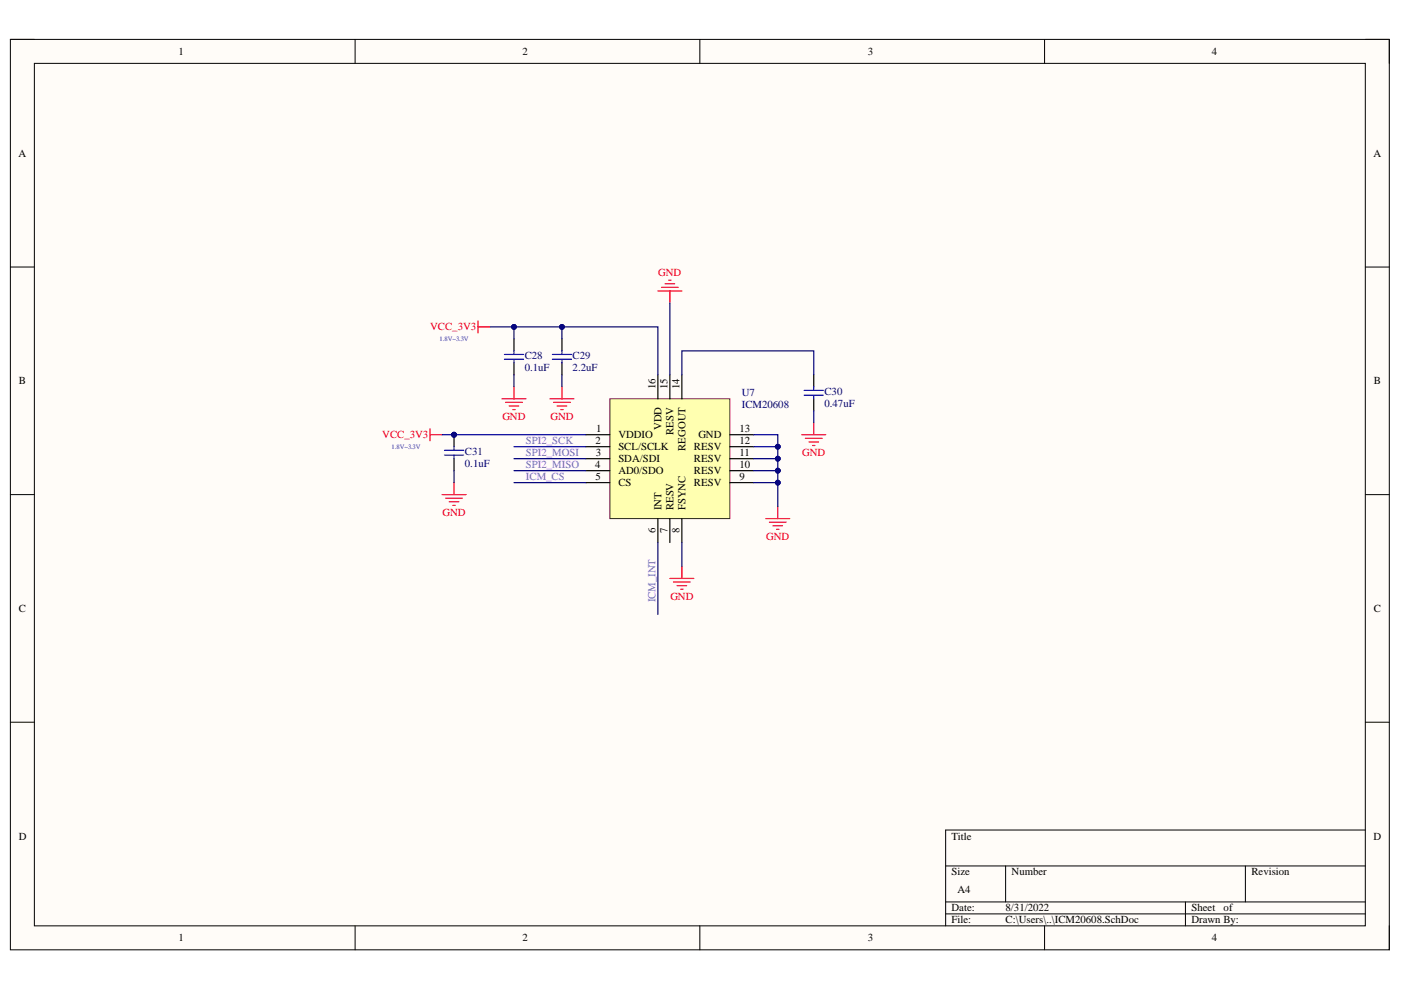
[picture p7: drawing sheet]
<svg xmlns="http://www.w3.org/2000/svg" width="297mm" height="210mm" viewBox="0 0 297 210" stroke-linecap="round" stroke-linejoin="round" font-family="sans-serif">
<defs><g id="words">
<g font-size="2.3">
<text x="37.9" y="11.7">1</text>
<text x="110.8" y="11.7">2</text>
<text x="184" y="11.7">3</text>
<text x="257" y="11.7">4</text>
<text x="3.9" y="33.2">A</text>
<text x="291.2" y="33.2">A</text>
<text x="4" y="81.5">B</text>
<text x="139" y="82.5" transform="rotate(-90 139 82.5)">16</text>
<text x="141.5" y="82.5" transform="rotate(-90 141.5 82.5)">15</text>
<text x="144.1" y="82.5" transform="rotate(-90 144.1 82.5)">14</text>
<text x="291.3" y="81.5">B</text>
<text x="126.2" y="94.2">2</text>
<text x="126.4" y="91.7">1</text>
<text x="131.1" y="92.9">VDDIO</text>
<text x="131.1" y="95.5">SCL/SCLK</text>
<text x="140.2" y="91.2" transform="rotate(-90 140.2 91.2)">VDD</text>
<text x="142.8" y="92.2" transform="rotate(-90 142.8 92.2)">RESV</text>
<text x="145.4" y="95.6" transform="rotate(-90 145.4 95.6)">REGOUT</text>
<text x="147.1" y="95.5">RESV</text>
<text x="148.1" y="92.9">GND</text>
<text x="156.8" y="94.2">12</text>
<text x="156.8" y="91.7">13</text>
<text x="126.2" y="99.3">4</text>
<text x="126.3" y="101.8">5</text>
<text x="126.3" y="96.7">3</text>
<text x="131.1" y="98">SDA/SDI</text>
<text x="131.1" y="100.5">AD0/SDO</text>
<text x="147.1" y="100.5">RESV</text>
<text x="147.1" y="98">RESV</text>
<text x="156.8" y="101.8">9</text>
<text x="156.8" y="99.3">10</text>
<text x="156.8" y="96.7">11</text>
<text x="131.1" y="103.1">CS</text>
<text x="147.1" y="103.1">RESV</text>
<text x="139" y="113.1" transform="rotate(-90 139 113.1)">6</text>
<text x="140.2" y="108.2" transform="rotate(-90 140.2 108.2)">INT</text>
<text x="141.5" y="113" transform="rotate(-90 141.5 113)">7</text>
<text x="142.8" y="108.2" transform="rotate(-90 142.8 108.2)">RESV</text>
<text x="144.1" y="113" transform="rotate(-90 144.1 113)">8</text>
<text x="145.4" y="108.2" transform="rotate(-90 145.4 108.2)">FSYNC</text>
<text x="4" y="129.7">C</text>
<text x="291.3" y="129.7">C</text>
<text x="4" y="178">D</text>
<text x="201.7" y="178">Title</text>
<text x="291.2" y="178">D</text>
<text x="201.7" y="185.6">Size</text>
<text x="214.5" y="185.6">Number</text>
<text x="265.3" y="185.6">Revision</text>
<text x="203" y="189.4">A4</text>
<text x="201.7" y="193.2">Date:</text>
<text x="201.7" y="195.8">File:</text>
<text x="213.2" y="193.2">8/31/2022</text>
<text x="213.2" y="195.8">C:\Users\..\ICM20608.SchDoc</text>
<text x="252.6" y="193.2">Sheet</text>
<text x="252.6" y="195.8">Drawn By:</text>
<text x="259.4" y="193.2">of</text>
<text x="37.9" y="199.6">1</text>
<text x="110.8" y="199.6">2</text>
<text x="184" y="199.6">3</text>
<text x="257" y="199.6">4</text>
</g>
<g font-size="2.3" fill="#f00">
<text x="139.6" y="58.6">GND</text>
<text x="91.2" y="70.1">VCC_3V3</text>
<text x="106.5" y="89.1">GND</text>
<text x="116.7" y="89.1">GND</text>
<text x="81.1" y="92.9">VCC_3V3</text>
<text x="170.1" y="96.7">GND</text>
<text x="93.8" y="109.4">GND</text>
<text x="162.4" y="114.5">GND</text>
<text x="142.1" y="127.2">GND</text>
</g>
<g font-size="2.3" fill="#000080">
<text x="111.3" y="76.2">C28</text>
<text x="121.4" y="76.2">C29</text>
<text x="111.3" y="78.7">0.1uF</text>
<text x="121.4" y="78.7">2.2uF</text>
<text x="174.8" y="83.8">C30</text>
<text x="157.3" y="84">U7</text>
<text x="157.3" y="86.6">ICM20608</text>
<text x="174.8" y="86.3">0.47uF</text>
<text x="98.6" y="96.5">C31</text>
<text x="98.6" y="99">0.1uF</text>
</g>
<g font-size="2.3" fill="#90f">
<text x="111.5" y="94.2">SPI2_SCK</text>
<text x="111.5" y="96.7">SPI2_MOSI</text>
<text x="111.5" y="99.3">SPI2_MISO</text>
<text x="111.5" y="101.8">ICM_CS</text>
<text x="139" y="127.7" transform="rotate(-90 139 127.7)">ICM_INT</text>
</g>
<g font-size="1.4" fill="#00f">
<text x="93.2" y="72.3">1.8V~3.3V</text>
<text x="83" y="95.1">1.8V~3.3V</text>
</g>
</g></defs>
<path d="M2.2 8.4h292.4v193h-292.4z" fill-rule="evenodd" fill="#fffcf8"/>
<path d="M2.2 8.4h292.4v193h-292.4z" fill="none" stroke="#000" stroke-width=".21"/>
<path d="M7.3 13.4h282.2v182.9h-282.2z" fill-rule="evenodd" fill="#fffcf8"/>
<g fill="none" stroke="#000" stroke-width=".21">
<path d="M2.2 8.4h5.1M7.3 13.4h282.2v182.9h-282.2zM75.3 8.4v5M148.4 8.4v5M221.5 8.4v5M289.5 8.4h5.1v5M2.2 56.6h5.1M289.5 56.6h5.1M2.2 104.9h5.1M289.5 104.9h5.1M2.2 153.1h5.1M289.5 153.1h5.1"/>
<path d="M289.5 176h-89v20.3M75.3 196.3v5.1M148.4 196.3v5.1M200.5 183.6h89M200.5 191.2h89M200.5 193.8h89M213.2 183.6v7.6M221.5 196.3v5.1M251.3 191.2v5.1M264 183.6v7.6M294.6 196.3v5.1"/>
</g>
<path d="M129.3 84.6h25.4v25.4h-25.4z" fill-rule="evenodd" fill="#ffffb0"/>
<path d="M129.3 84.6h25.4v25.4h-25.4z" fill="none" stroke="#800000" stroke-width=".21"/>
<g fill="none" stroke="#000" stroke-width=".25">
<path d="M109 71.9v2.5M109 76.9v2.6M119.1 71.9v2.5M119.1 76.9v2.6M139.5 79.5v5.1M142 79.5v5.1M144.6 79.5v5.1M172.5 79.5v2.5M124.2 92.2h5.1M124.2 94.7h5.1M124.2 97.3h5.1M124.2 99.8h5.1"/>
<path d="M154.7 92.2h5.1M154.7 94.7h5.1M154.7 97.3h5.1M154.7 99.8h5.1M172.5 84.6v2.5M124.2 102.3h5.1M139.5 110v5M142 110v5M144.6 110v5M154.7 102.3h5.1"/>
</g>
<path d="M106.9 75.2h4.1M106.9 76.2h4.1M109 74.4v.8M109 76.2v.7M117.1 75.2h4.1M117.1 76.2h4.1M119.1 74.4v.8M119.1 76.2v.7M170.5 83.8h4.1M170.5 82.8h4.1M172.5 82v.8M172.5 83.8v.8" fill="none" stroke="#00f" stroke-width=".25"/>
<circle cx="96.3" cy="92.2" r=".51" fill="#000080"/>
<circle cx="96.3" cy="92.2" r=".51" fill="none" stroke="#000080" stroke-width=".21"/>
<path d="M96.3 92.2v2.5" fill="none" stroke="#000" stroke-width=".25"/>
<circle cx="96.3" cy="92.2" r=".51" fill="#000080"/>
<circle cx="96.3" cy="92.2" r=".51" fill="none" stroke="#000080" stroke-width=".21"/>
<path d="M96.3 97.3v2.5" fill="none" stroke="#000" stroke-width=".25"/>
<path d="M94.2 96.5h4.1M94.2 95.5h4.1M96.3 94.7v.8M96.3 96.5v.8" fill="none" stroke="#00f" stroke-width=".25"/>
<g fill="none" stroke="#f00" stroke-width=".25">
<path d="M141.8 59.4h.5M101.3 68v2.6M101.3 69.3h2.6M139.5 61.7h5.1M140.2 60.9h3.6M141 60.2h2M142 61.7v2.5M91.2 92.2h2.5M91.2 90.9v2.5M106.4 84.6h5.1M107.2 85.3h3.6M108 86.1h2"/>
<path d="M108.7 86.8h.5M109 82v2.6M116.6 84.6h5.1M117.4 85.3h3.5M118.1 86.1h2.1M118.9 86.8h.5M119.1 82v2.6M170 92.2h5.1M170.7 92.9h3.6M171.5 93.7h2.1M172.3 94.5h.5M172.5 89.6v2.6"/>
<path d="M93.7 104.9h5.1M94.5 105.6h3.5M95.2 106.4h2.1M96 107.2h.5M96.3 102.3v2.6M162.4 110h5M163.1 110.7h3.6M163.9 111.5h2M164.7 112.2h.5M164.9 107.4v2.6M142 122.6h5.1M142.8 123.4h3.5"/>
<path d="M143.5 124.2h2.1M144.3 124.9h.5M144.6 120.1v2.5"/>
</g>
<path d="M103.9 69.3h35.6v10.2" fill="none" stroke="#000080" stroke-width=".25"/>
<circle cx="119.1" cy="69.3" r=".51" fill="#000080"/>
<circle cx="119.1" cy="69.3" r=".51" fill="none" stroke="#000080" stroke-width=".21"/>
<circle cx="109" cy="69.3" r=".51" fill="#000080"/>
<circle cx="109" cy="69.3" r=".51" fill="none" stroke="#000080" stroke-width=".21"/>
<path d="M109 69.3v2.6" fill="none" stroke="#000080" stroke-width=".25"/>
<circle cx="109" cy="69.3" r=".51" fill="#000080"/>
<circle cx="109" cy="69.3" r=".51" fill="none" stroke="#000080" stroke-width=".21"/>
<path d="M119.1 69.3v2.6" fill="none" stroke="#000080" stroke-width=".25"/>
<circle cx="119.1" cy="69.3" r=".51" fill="#000080"/>
<circle cx="119.1" cy="69.3" r=".51" fill="none" stroke="#000080" stroke-width=".21"/>
<path d="M109 79.5v2.5M119.1 79.5v2.5M142 64.2v15.3M144.6 79.5v-5.1h27.9v5.1M172.5 87.1v2.5M159.8 102.3h5.1" fill="none" stroke="#000080" stroke-width=".25"/>
<circle cx="164.9" cy="102.3" r=".51" fill="#000080"/>
<circle cx="164.9" cy="102.3" r=".51" fill="none" stroke="#000080" stroke-width=".21"/>
<path d="M159.8 99.8h5.1" fill="none" stroke="#000080" stroke-width=".25"/>
<circle cx="164.9" cy="99.8" r=".51" fill="#000080"/>
<circle cx="164.9" cy="99.8" r=".51" fill="none" stroke="#000080" stroke-width=".21"/>
<path d="M159.8 97.3h5.1" fill="none" stroke="#000080" stroke-width=".25"/>
<circle cx="164.9" cy="97.3" r=".51" fill="#000080"/>
<circle cx="164.9" cy="97.3" r=".51" fill="none" stroke="#000080" stroke-width=".21"/>
<path d="M159.8 94.7h5.1" fill="none" stroke="#000080" stroke-width=".25"/>
<circle cx="164.9" cy="94.7" r=".51" fill="#000080"/>
<circle cx="164.9" cy="94.7" r=".51" fill="none" stroke="#000080" stroke-width=".21"/>
<path d="M159.8 92.2h5.1v15.2" fill="none" stroke="#000080" stroke-width=".25"/>
<circle cx="164.9" cy="94.7" r=".51" fill="#000080"/>
<circle cx="164.9" cy="94.7" r=".51" fill="none" stroke="#000080" stroke-width=".21"/>
<circle cx="164.9" cy="97.3" r=".51" fill="#000080"/>
<circle cx="164.9" cy="97.3" r=".51" fill="none" stroke="#000080" stroke-width=".21"/>
<circle cx="164.9" cy="99.8" r=".51" fill="#000080"/>
<circle cx="164.9" cy="99.8" r=".51" fill="none" stroke="#000080" stroke-width=".21"/>
<circle cx="164.9" cy="102.3" r=".51" fill="#000080"/>
<circle cx="164.9" cy="102.3" r=".51" fill="none" stroke="#000080" stroke-width=".21"/>
<path d="M93.7 92.2h30.5" fill="none" stroke="#000080" stroke-width=".25"/>
<circle cx="96.3" cy="92.2" r=".51" fill="#000080"/>
<circle cx="96.3" cy="92.2" r=".51" fill="none" stroke="#000080" stroke-width=".21"/>
<path d="M96.3 99.8v2.5M109 94.7h15.2M109 97.3h15.2M109 99.8h15.2M109 102.3h15.2M139.5 115v15.3M144.6 115v5.1" fill="none" stroke="#000080" stroke-width=".25"/>
<use href="#words"/>
</svg>
